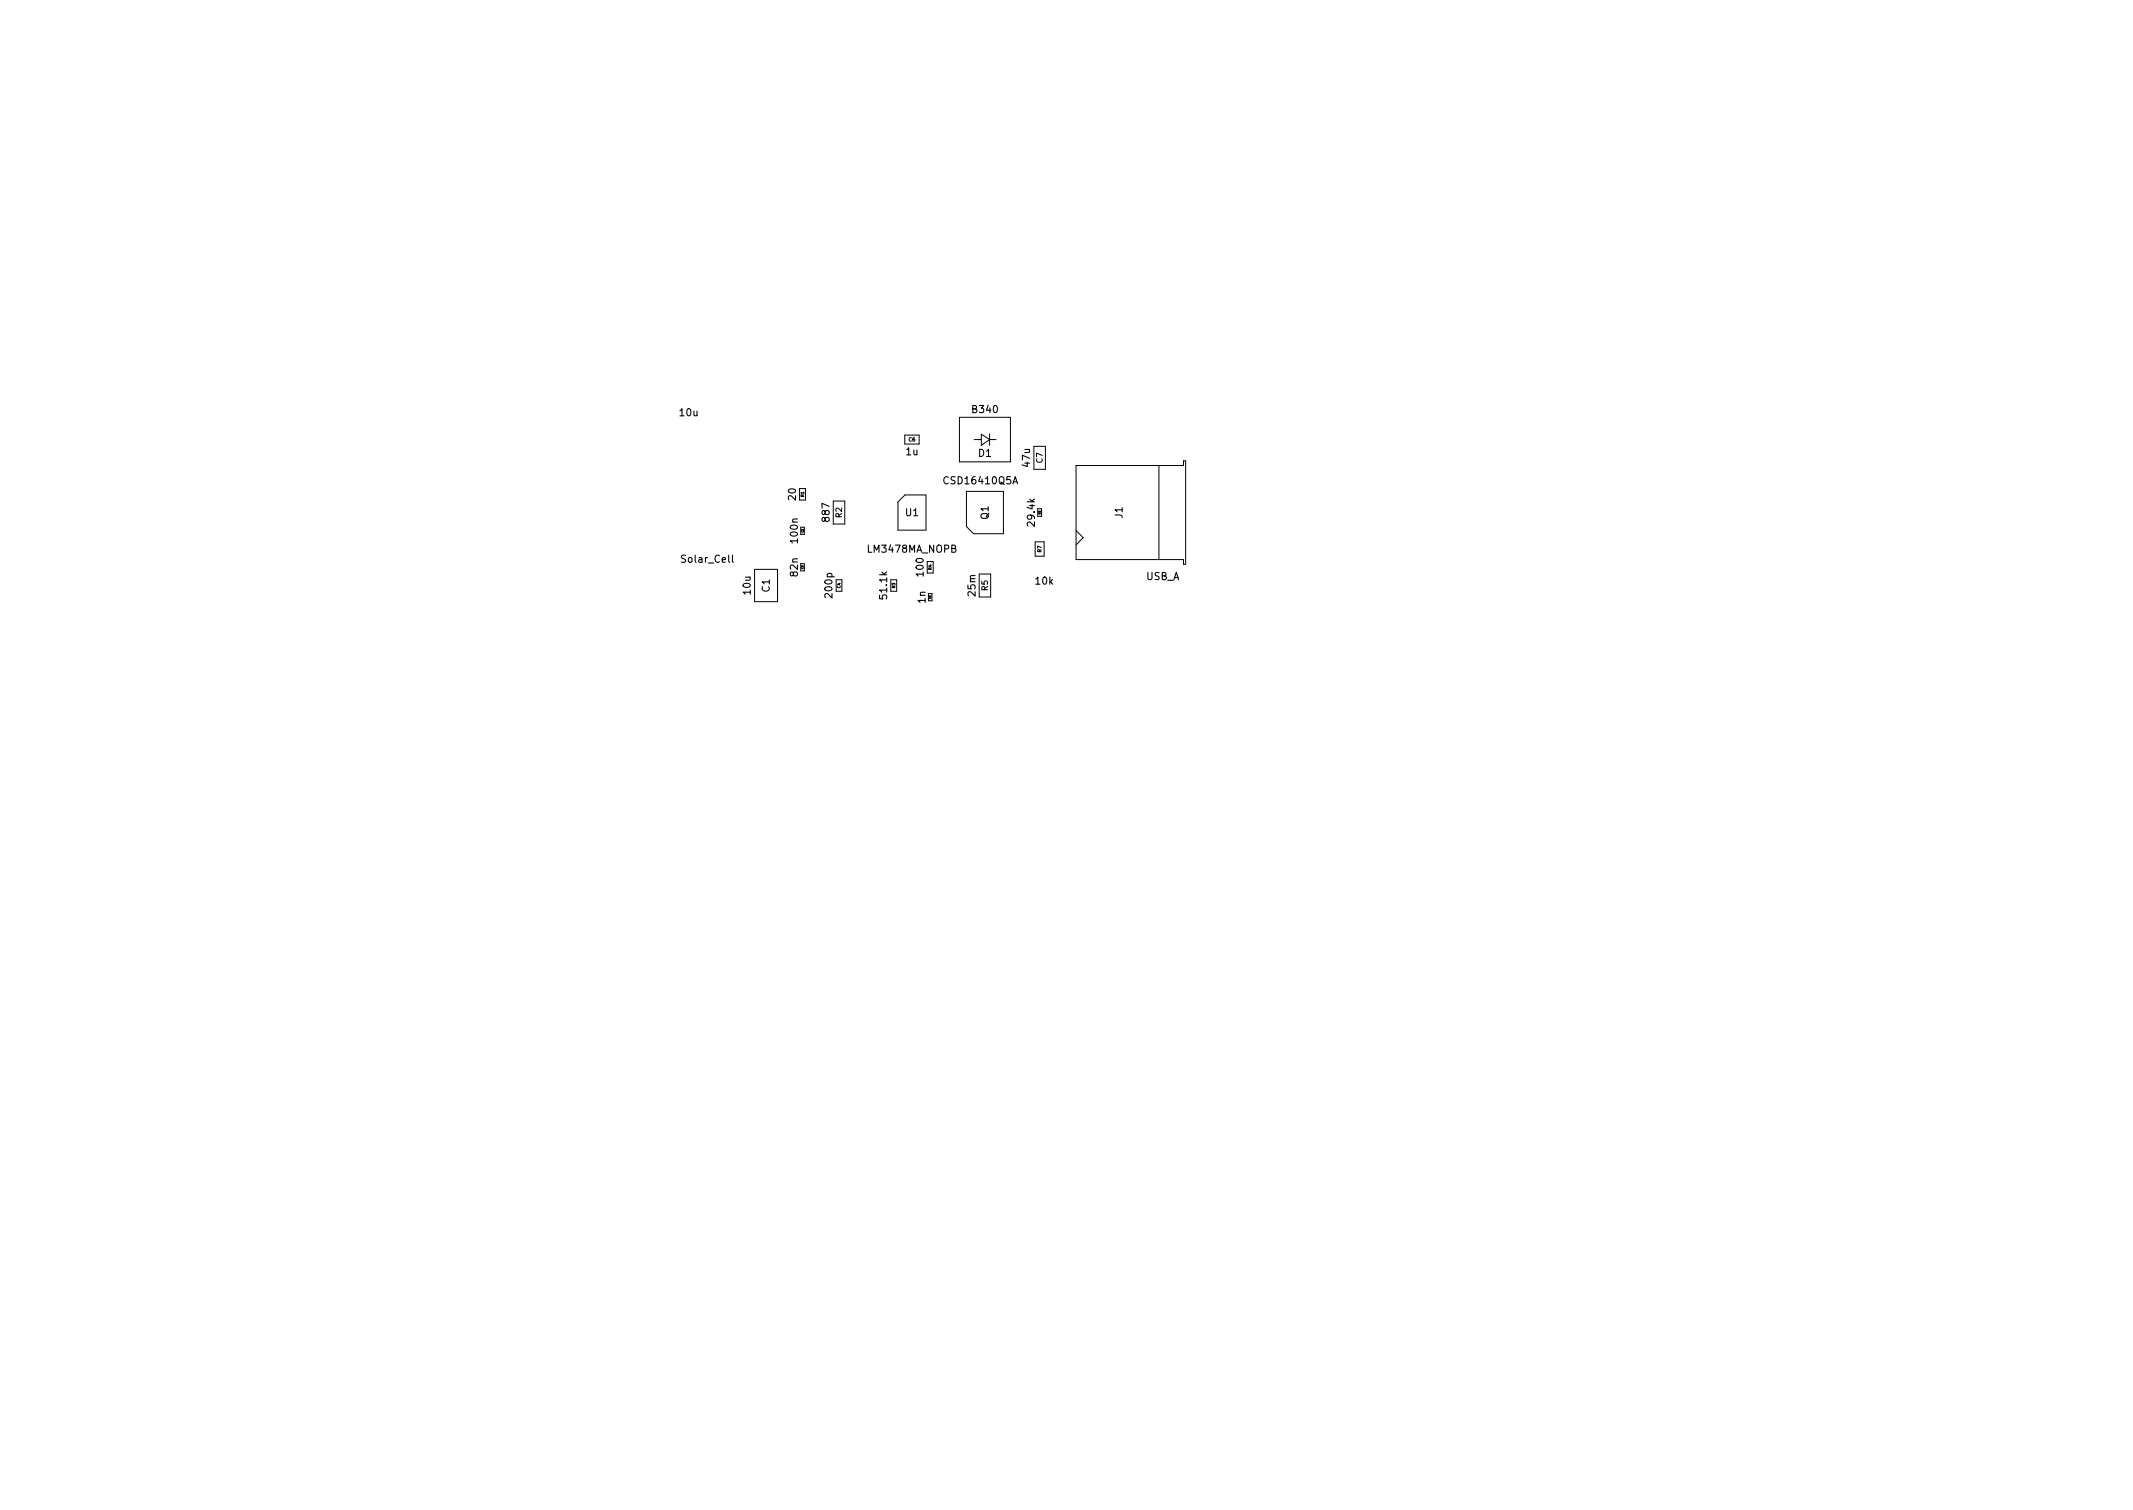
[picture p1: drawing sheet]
<svg xmlns="http://www.w3.org/2000/svg" width="297mm" height="210mm" viewBox="0 0 297 210" stroke-linecap="round" stroke-linejoin="round" font-family="sans-serif">
<defs><g id="words">
<g font-size="1.4">
<text x="94.7" y="57.9">10u</text>
<text x="135.5" y="57.5">B340</text>
<text x="126.2" y="63.4">1u</text>
<text x="136.3" y="63.6">D1</text>
<text x="143.4" y="64.9" transform="rotate(-90 143.4 64.9)">47u</text>
<text x="110.8" y="69.6" transform="rotate(-90 110.8 69.6)">20</text>
<text x="126.1" y="71.9">U1</text>
<text x="131.7" y="67.4">CSD16410Q5A</text>
<text x="111.1" y="75.5" transform="rotate(-90 111.1 75.5)">100n</text>
<text x="115.5" y="72.5" transform="rotate(-90 115.5 72.5)">887</text>
<text x="121" y="76.9">LM3478MA_NOPB</text>
<text x="137.7" y="72.3" transform="rotate(-90 137.7 72.3)">Q1</text>
<text x="144.1" y="73.1" transform="rotate(-90 144.1 73.1)">29.4k</text>
<text x="156.3" y="72.1" transform="rotate(-90 156.3 72.1)">J1</text>
<text x="95.1" y="78.3">Solar_Cell</text>
<text x="104.5" y="82.7" transform="rotate(-90 104.5 82.7)">10u</text>
<text x="107.2" y="82.4" transform="rotate(-90 107.2 82.4)">C1</text>
<text x="111.1" y="80.2" transform="rotate(-90 111.1 80.2)">82n</text>
<text x="115.9" y="83.1" transform="rotate(-90 115.9 83.1)">200p</text>
<text x="123.5" y="83.3" transform="rotate(-90 123.5 83.3)">51.1k</text>
<text x="128.6" y="80.1" transform="rotate(-90 128.6 80.1)">100</text>
<text x="128.9" y="84" transform="rotate(-90 128.9 84)">1n</text>
<text x="135.8" y="82.9" transform="rotate(-90 135.8 82.9)">25m</text>
<text x="144.3" y="81.4">10k</text>
<text x="159.6" y="80.8">USB_A</text>
</g>
<g font-size="1.1">
<text x="145.2" y="64.5" transform="rotate(-90 145.2 64.5)">C7</text>
<text x="117.2" y="72.1" transform="rotate(-90 117.2 72.1)">R2</text>
<text x="137.6" y="82.2" transform="rotate(-90 137.6 82.2)">R5</text>
</g>
<g font-size=".7">
<text x="126.6" y="61.5">C6</text>
<text x="145" y="76.9" transform="rotate(-90 145 76.9)">R7</text>
</g>
<g font-size=".6">
<text x="112" y="69.2" transform="rotate(-90 112 69.2)">R1</text>
<text x="117" y="81.9" transform="rotate(-90 117 81.9)">C4</text>
<text x="124.7" y="81.9" transform="rotate(-90 124.7 81.9)">R3</text>
<text x="129.7" y="79.3" transform="rotate(-90 129.7 79.3)">R4</text>
</g>
<text font-size=".4" x="144.9" y="71.6" transform="rotate(-90 144.9 71.6)">R6</text>
<g font-size=".3">
<text x="111.9" y="74.1" transform="rotate(-90 111.9 74.1)">C2</text>
<text x="111.9" y="79.2" transform="rotate(-90 111.9 79.2)">C3</text>
<text x="129.7" y="83.4" transform="rotate(-90 129.7 83.4)">C5</text>
</g>
</g></defs>
<g fill="none" stroke="#000" stroke-width=".14">
<path d="M133.6 58.1h7.1v6.2h-7.1zM105.1 79.3h3.2v4.5h-3.2zM111.3 68h.9v1.6h-.9zM111.5 73.4h.5v1h-.5M111.5 78.5h.5v1h-.5M116 69.8h1.6v3.2h-1.6zM126 60.6h2v1.2h-2zM126 68.9h2.9v4.9h-3.8v-3.9zM129.1 78.2h.9v1.6h-.9zM134.6 68.4h5.1v5.9h-4.1l-1-1zM135.7 61.2h1M136.4 79.9h1.6v3.2h-1.6z"/>
<path d="M136.7 60.5l1.1 .7-1.1 .8zM137.8 60.4v1.6M137.8 61.2h.9M144 62.1h1.6v3.2h-1.6zM144.2 75.4h1.2v2h-1.2zM144.5 70.8h.6v1.1h-.6M149.9 64.8h14.9v-.6h.3v14.4h-.3v-.7h-14.9zM149.9 73.9l1 1-1 1M161.4 64.8v13.1M116.4 80.7h.8v1.6h-.8M124 80.7h.9v1.6h-.9zM129.3 82.7h.5v1h-.5"/>
</g>
<use href="#words"/>
</svg>
